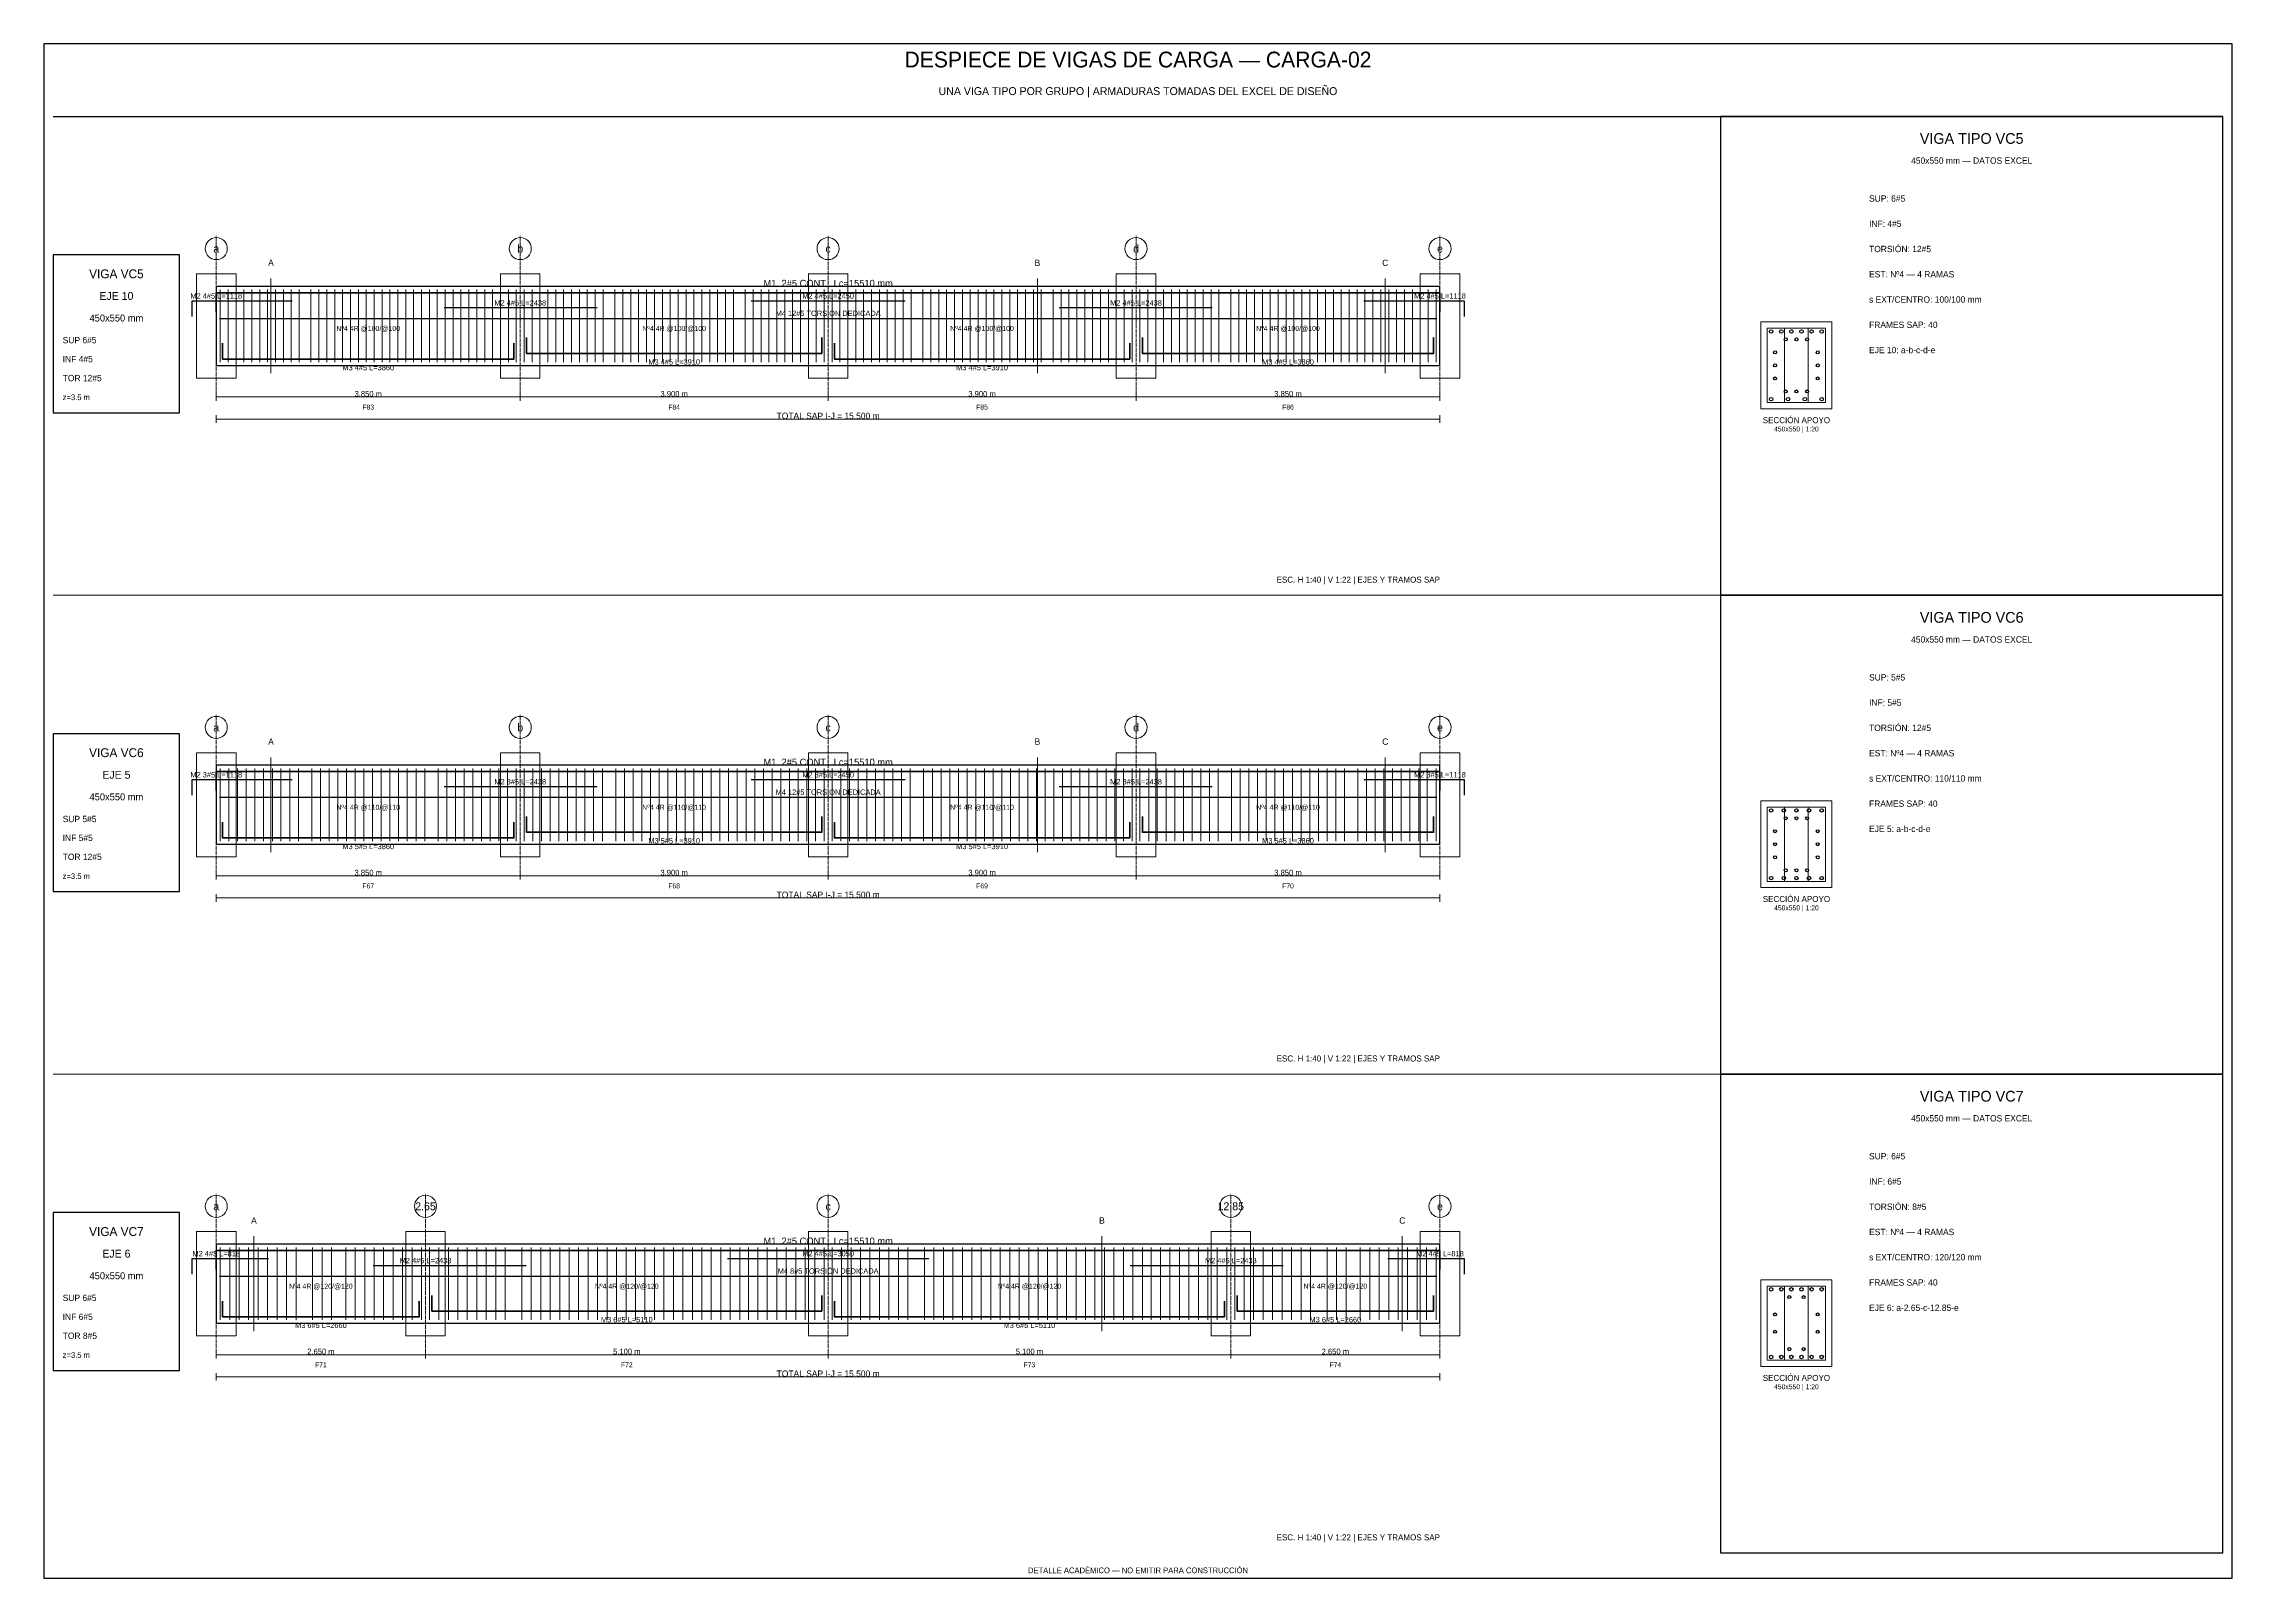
# Model space of a CAD drawing. Header units: millimetres. Extents: x 7 to 1432, y 7 to 493.
# Drawn here: x 739 to 1432, y 7 to 493 of the extents above; entities that cross this region are included whole.
import ezdxf
from ezdxf.enums import TextEntityAlignment as Align

# ---------------------------------------------------------------- set-up
doc = ezdxf.new("R2010")
doc.units = ezdxf.units.MM
doc.linetypes.add('DASHED', pattern=[1.524, 1.27, -0.254])
for name, color, linetype in [('ACERO_INF', 1, 'Continuous'), ('ACERO_SUP_APOYO', 5, 'Continuous'), ('ACERO_SUP_CONT', 4, 'Continuous'), ('ACERO_TORSION', 30, 'Continuous'), ('APOYOS', 9, 'Continuous'), ('CONTORNO', 7, 'Continuous'), ('CORTE', 6, 'Continuous'), ('COTAS', 3, 'Continuous'), ('EJES', 1, 'Continuous'), ('ESTRIBOS', 8, 'Continuous'), ('MARCO', 7, 'Continuous'), ('TEXTO', 7, 'Continuous')]:
    doc.layers.add(name, color=color, linetype=linetype)

msp = doc.modelspace()

# ---------------------------------------------------------------- texts
at = {"layer": 'ACERO_INF', "color": 1}
for s, p in [('M3 4#5 L=3860', (841.75, 390.43)), ('M3 4#5 L=3910', (938.62, 392.23)), ('M3 4#5 L=3910', (1036.12, 390.43)), ('M3 4#5 L=3860', (1133, 392.23)), ('M3 5#5 L=3860', (841.75, 238.77)), ('M3 5#5 L=3910', (938.62, 240.57)), ('M3 5#5 L=3910', (1036.12, 238.77)), ('M3 5#5 L=3860', (1133, 240.57)), ('M3 6#5 L=2660', (826.75, 87.1)), ('M3 6#5 L=5110', (923.62, 88.9)), ('M3 6#5 L=5110', (1051.12, 87.1)), ('M3 6#5 L=2660', (1148, 88.9))]:
    msp.add_text(s, height=1.7, dxfattribs=at).set_placement(p, align=Align.MIDDLE_CENTER)
at = {"layer": 'ACERO_SUP_APOYO', "color": 5}
for s, p in [('M2 4#5 L=1118', (793.62, 413.13)), ('M2 4#5 L=2438', (889.88, 410.93)), ('M2 4#5 L=2450', (987.38, 413.13)), ('M2 4#5 L=2438', (1084.88, 410.93)), ('M2 4#5 L=1118', (1181.12, 413.13)), ('M2 3#5 L=1118', (793.62, 261.47)), ('M2 3#5 L=2438', (889.88, 259.27)), ('M2 3#5 L=2450', (987.38, 261.47)), ('M2 3#5 L=2438', (1084.88, 259.27)), ('M2 3#5 L=1118', (1181.12, 261.47)), ('M2 4#5 L=818', (793.62, 109.8)), ('M2 4#5 L=2438', (859.88, 107.6)), ('M2 4#5 L=3050', (987.38, 109.8)), ('M2 4#5 L=2438', (1114.88, 107.6)), ('M2 4#5 L=818', (1181.12, 109.8))]:
    msp.add_text(s, height=1.7, dxfattribs=at).set_placement(p, align=Align.MIDDLE_CENTER)
at = {"layer": 'ACERO_SUP_CONT', "color": 4}
for p in [(987.38, 417.13), (987.38, 265.47), (987.38, 113.8)]:
    msp.add_text('M1  2#5 CONT.  Lc=15510 mm', height=2.2, dxfattribs=at).set_placement(p, align=Align.MIDDLE_CENTER)
at = {"layer": 'ACERO_TORSION', "color": 30}
for s, p in [('M4 12#5 TORSIÓN DEDICADA', (987.38, 407.63)), ('M4 12#5 TORSIÓN DEDICADA', (987.38, 255.97)), ('M4 8#5 TORSIÓN DEDICADA', (987.38, 104.3))]:
    msp.add_text(s, height=1.7, dxfattribs=at).set_placement(p, align=Align.MIDDLE_CENTER)
at = {"layer": 'CORTE', "color": 6}
for s, p in [('A', (810.95, 423.63)), ('B', (1053.67, 423.63)), ('C', (1163.8, 423.63)), ('A', (810.95, 271.97)), ('B', (1053.67, 271.97)), ('C', (1163.8, 271.97)), ('A', (805.55, 120.3)), ('B', (1074.08, 120.3)), ('C', (1169.2, 120.3))]:
    msp.add_text(s, height=2, dxfattribs=at).set_placement(p, align=Align.MIDDLE_CENTER)
at = {"layer": 'COTAS', "color": 3}
for s, height, p in [('3.850 m', 1.8, (841.75, 382.13)), ('3.900 m', 1.8, (938.62, 382.13)), ('3.900 m', 1.8, (1036.12, 382.13)), ('3.850 m', 1.8, (1133, 382.13)), ('TOTAL SAP I-J = 15.500 m', 2, (987.38, 375.13)), ('3.850 m', 1.8, (841.75, 230.47)), ('3.900 m', 1.8, (938.62, 230.47)), ('3.900 m', 1.8, (1036.12, 230.47)), ('3.850 m', 1.8, (1133, 230.47)), ('TOTAL SAP I-J = 15.500 m', 2, (987.38, 223.47)), ('2.650 m', 1.8, (826.75, 78.8)), ('5.100 m', 1.8, (923.62, 78.8)), ('5.100 m', 1.8, (1051.12, 78.8)), ('2.650 m', 1.8, (1148, 78.8)), ('TOTAL SAP I-J = 15.500 m', 2, (987.38, 71.8))]:
    msp.add_text(s, height=height, dxfattribs=at).set_placement(p, align=Align.MIDDLE_CENTER)
at = {"layer": 'EJES', "color": 1}
for s, p in [('a', (793.62, 428.13)), ('b', (889.88, 428.13)), ('c', (987.38, 428.13)), ('d', (1084.88, 428.13)), ('e', (1181.12, 428.13)), ('b', (889.88, 276.47)), ('d', (1084.88, 276.47)), ('a', (793.62, 276.47)), ('c', (987.38, 276.47)), ('e', (1181.12, 276.47)), ('a', (793.62, 124.8)), ('2.65', (859.88, 124.8)), ('c', (987.38, 124.8)), ('12.85', (1114.88, 124.8)), ('e', (1181.12, 124.8))]:
    msp.add_text(s, height=2.5, dxfattribs=at).set_placement(p, align=Align.MIDDLE_CENTER)
at = {"layer": 'ESTRIBOS', "color": 8}
for s, p in [('Nº4 4R @100/@100', (841.75, 402.83)), ('Nº4 4R @100/@100', (938.62, 402.83)), ('Nº4 4R @100/@100', (1036.12, 402.83)), ('Nº4 4R @100/@100', (1133, 402.83)), ('Nº4 4R @110/@110', (841.75, 251.17)), ('Nº4 4R @110/@110', (938.62, 251.17)), ('Nº4 4R @110/@110', (1036.12, 251.17)), ('Nº4 4R @110/@110', (1133, 251.17)), ('Nº4 4R @120/@120', (826.75, 99.5)), ('Nº4 4R @120/@120', (923.62, 99.5)), ('Nº4 4R @120/@120', (1051.12, 99.5)), ('Nº4 4R @120/@120', (1148, 99.5))]:
    msp.add_text(s, height=1.6, dxfattribs=at).set_placement(p, align=Align.MIDDLE_CENTER)
at = {"layer": 'TEXTO', "color": 7}
for s, height, p in [('DESPIECE DE VIGAS DE CARGA — CARGA-02', 5, (1085.5, 488)), ('UNA VIGA TIPO POR GRUPO | ARMADURAS TOMADAS DEL EXCEL DE DISEÑO', 2.5, (1085.5, 478)), ('VIGA TIPO VC5', 3.4, (1349.5, 463)), ('450x550 mm — DATOS EXCEL', 2, (1349.5, 456)), ('VIGA VC5', 2.8, (762, 420.13)), ('EJE 10', 2.5, (762, 413.13)), ('450x550 mm', 2.2, (762, 406.13)), ('F83', 1.55, (841.75, 377.93)), ('F84', 1.55, (938.62, 377.93)), ('F85', 1.55, (1036.12, 377.93)), ('F86', 1.55, (1133, 377.93)), ('SECCIÓN APOYO', 1.9, (1294, 373.78)), ('450x550 | 1:20', 1.55, (1294, 370.98)), ('VIGA TIPO VC6', 3.4, (1349.5, 311.33)), ('450x550 mm — DATOS EXCEL', 2, (1349.5, 304.33)), ('VIGA VC6', 2.8, (762, 268.47)), ('EJE 5', 2.5, (762, 261.47)), ('450x550 mm', 2.2, (762, 254.47)), ('F67', 1.55, (841.75, 226.27)), ('F68', 1.55, (938.62, 226.27)), ('F69', 1.55, (1036.12, 226.27)), ('F70', 1.55, (1133, 226.27)), ('SECCIÓN APOYO', 1.9, (1294, 222.12)), ('450x550 | 1:20', 1.55, (1294, 219.32)), ('VIGA TIPO VC7', 3.4, (1349.5, 159.67)), ('450x550 mm — DATOS EXCEL', 2, (1349.5, 152.67)), ('VIGA VC7', 2.8, (762, 116.8)), ('EJE 6', 2.5, (762, 109.8)), ('450x550 mm', 2.2, (762, 102.8)), ('F71', 1.55, (826.75, 74.6)), ('F72', 1.55, (923.62, 74.6)), ('F73', 1.55, (1051.12, 74.6)), ('F74', 1.55, (1148, 74.6)), ('SECCIÓN APOYO', 1.9, (1294, 70.45)), ('450x550 | 1:20', 1.55, (1294, 67.65))]:
    msp.add_text(s, height=height, dxfattribs=at).set_placement(p, align=Align.MIDDLE_CENTER)
at = {"layer": 'TEXTO'}
for s, height, p in [('SUP: 6#5', 2, (1317, 443)), ('INF: 4#5', 2, (1317, 435)), ('TORSIÓN: 12#5', 2, (1317, 427)), ('EST: Nº4 — 4 RAMAS', 2, (1317, 419)), ('s EXT/CENTRO: 100/100 mm', 2, (1317, 411)), ('FRAMES SAP: 40', 2, (1317, 403)), ('SUP 6#5', 2, (745, 398.13)), ('EJE 10: a-b-c-d-e', 2, (1317, 395)), ('TOR 12#5', 2, (745, 386.13)), ('INF 4#5', 2, (745, 392.13)), ('z=3.5 m', 1.8, (745, 380.13)), ('SUP: 5#5', 2, (1317, 291.33)), ('INF: 5#5', 2, (1317, 283.33)), ('TORSIÓN: 12#5', 2, (1317, 275.33)), ('EST: Nº4 — 4 RAMAS', 2, (1317, 267.33)), ('s EXT/CENTRO: 110/110 mm', 2, (1317, 259.33)), ('FRAMES SAP: 40', 2, (1317, 251.33)), ('SUP 5#5', 2, (745, 246.47)), ('EJE 5: a-b-c-d-e', 2, (1317, 243.33)), ('TOR 12#5', 2, (745, 234.47)), ('INF 5#5', 2, (745, 240.47)), ('z=3.5 m', 1.8, (745, 228.47)), ('SUP: 6#5', 2, (1317, 139.67)), ('INF: 6#5', 2, (1317, 131.67)), ('TORSIÓN: 8#5', 2, (1317, 123.67)), ('EST: Nº4 — 4 RAMAS', 2, (1317, 115.67)), ('s EXT/CENTRO: 120/120 mm', 2, (1317, 107.67)), ('FRAMES SAP: 40', 2, (1317, 99.67)), ('SUP 6#5', 2, (745, 94.8)), ('INF 6#5', 2, (745, 88.8)), ('EJE 6: a-2.65-c-12.85-e', 2, (1317, 91.67)), ('TOR 8#5', 2, (745, 82.8)), ('z=3.5 m', 1.8, (745, 76.8))]:
    msp.add_text(s, height=height, dxfattribs=at).set_placement(p)
at = {"layer": 'TEXTO', "color": 7}
for p in [(1181.12, 322.33), (1181.12, 170.67), (1181.12, 19)]:
    msp.add_text('ESC. H 1:40 | V 1:22 | EJES Y TRAMOS SAP', height=1.9, dxfattribs=at).set_placement(p, align=Align.RIGHT)
at = {"layer": 'TEXTO', "color": 1}
msp.add_text('DETALLE ACADÉMICO — NO EMITIR PARA CONSTRUCCIÓN', height=1.8, dxfattribs=at).set_placement((1085.5, 9.5), align=Align.MIDDLE_CENTER)

# ---------------------------------------------------------------- linework, layer by layer
at = {"layer": 'ACERO_INF', "color": 1, "lineweight": 35}
for points in [[(795.62, 398.13), (795.62, 393.13), (887.88, 393.13), (887.88, 398.13)], [(891.88, 399.93), (891.88, 394.93), (985.38, 394.93), (985.38, 399.93)], [(989.38, 398.13), (989.38, 393.13), (1082.88, 393.13), (1082.88, 398.13)], [(1086.88, 399.93), (1086.88, 394.93), (1179.12, 394.93), (1179.12, 399.93)], [(795.62, 246.47), (795.62, 241.47), (887.88, 241.47), (887.88, 246.47)], [(891.88, 248.27), (891.88, 243.27), (985.38, 243.27), (985.38, 248.27)], [(989.38, 246.47), (989.38, 241.47), (1082.88, 241.47), (1082.88, 246.47)], [(1086.88, 248.27), (1086.88, 243.27), (1179.12, 243.27), (1179.12, 248.27)], [(795.62, 94.8), (795.62, 89.8), (857.88, 89.8), (857.88, 94.8)], [(861.88, 96.6), (861.88, 91.6), (985.38, 91.6), (985.38, 96.6)], [(989.38, 94.8), (989.38, 89.8), (1112.88, 89.8), (1112.88, 94.8)], [(1116.88, 96.6), (1116.88, 91.6), (1179.12, 91.6), (1179.12, 96.6)]]:
    msp.add_lwpolyline(points, dxfattribs=at)
at = {"layer": 'ACERO_INF', "color": 1}
for centre in [(1286, 380.42), (1291.33, 380.42), (1296.67, 380.42), (1302, 380.42), (1286, 228.75), (1290, 228.75), (1294, 228.75), (1298, 228.75), (1302, 228.75), (1286, 77.08), (1289.2, 77.08), (1292.4, 77.08), (1295.6, 77.08), (1298.8, 77.08), (1302, 77.08)]:
    msp.add_circle(centre, 0.55, dxfattribs=at)
at = {"layer": 'ACERO_SUP_APOYO', "color": 5, "lineweight": 30}
for points in [[(786, 406.63), (786, 411.63), (817.69, 411.63)], [(865.81, 409.43), (914.25, 409.43)], [(963, 411.63), (1011.75, 411.63)], [(1060.5, 409.43), (1108.94, 409.43)], [(1157.06, 411.63), (1188.75, 411.63), (1188.75, 406.63)], [(786, 254.97), (786, 259.97), (817.69, 259.97)], [(865.81, 257.77), (914.25, 257.77)], [(963, 259.97), (1011.75, 259.97)], [(1060.5, 257.77), (1108.94, 257.77)], [(1157.06, 259.97), (1188.75, 259.97), (1188.75, 254.97)], [(786, 103.3), (786, 108.3), (810.19, 108.3)], [(843.31, 106.1), (891.75, 106.1)], [(955.5, 108.3), (1019.25, 108.3)], [(1083, 106.1), (1131.44, 106.1)], [(1164.56, 108.3), (1188.75, 108.3), (1188.75, 103.3)]]:
    msp.add_lwpolyline(points, dxfattribs=at)
at = {"layer": 'ACERO_SUP_CONT', "color": 4, "lineweight": 35}
for points in [[(793.62, 408.13), (793.62, 414.13), (1181.12, 414.13), (1181.12, 408.13)], [(793.62, 256.47), (793.62, 262.47), (1181.12, 262.47), (1181.12, 256.47)], [(793.62, 104.8), (793.62, 110.8), (1181.12, 110.8), (1181.12, 104.8)]]:
    msp.add_lwpolyline(points, dxfattribs=at)
at = {"layer": 'ACERO_SUP_CONT', "color": 4}
for centre in [(1286, 401.85), (1289.2, 401.85), (1292.4, 401.85), (1295.6, 401.85), (1298.8, 401.85), (1302, 401.85), (1286, 250.18), (1290, 250.18), (1294, 250.18), (1298, 250.18), (1302, 250.18), (1286, 98.52), (1289.2, 98.52), (1292.4, 98.52), (1295.6, 98.52), (1298.8, 98.52), (1302, 98.52)]:
    msp.add_circle(centre, 0.55, dxfattribs=at)
at = {"layer": 'ACERO_TORSION', "color": 30, "lineweight": 30}
for points in [[(794.62, 406.03), (1180.12, 406.03)], [(794.62, 254.37), (1180.12, 254.37)], [(794.62, 102.7), (1180.12, 102.7)]]:
    msp.add_lwpolyline(points, dxfattribs=at)
at = {"layer": 'ACERO_TORSION', "color": 30}
for centre in [(1287.25, 395.26), (1290.62, 399.38), (1294, 399.38), (1297.38, 399.38), (1300.75, 395.26), (1287.25, 391.13), (1300.75, 391.13), (1287.25, 387.01), (1290.62, 382.88), (1294, 382.88), (1297.38, 382.88), (1300.75, 387.01), (1287.25, 243.59), (1290.62, 247.72), (1294, 247.72), (1297.38, 247.72), (1300.75, 243.59), (1287.25, 239.47), (1287.25, 235.34), (1300.75, 239.47), (1300.75, 235.34), (1290.62, 231.22), (1294, 231.22), (1297.38, 231.22), (1287.25, 90.55), (1291.75, 96.05), (1296.25, 96.05), (1300.75, 90.55), (1287.25, 85.05), (1300.75, 85.05), (1291.75, 79.55), (1296.25, 79.55)]:
    msp.add_circle(centre, 0.48, dxfattribs=at)
at = {"layer": 'APOYOS', "color": 9, "lineweight": 15}
for points in [[(787.38, 387.13), (799.88, 387.13), (799.88, 420.13), (787.38, 420.13)], [(883.62, 387.13), (896.12, 387.13), (896.12, 420.13), (883.62, 420.13)], [(981.12, 387.13), (993.62, 387.13), (993.62, 420.13), (981.12, 420.13)], [(1078.62, 387.13), (1091.12, 387.13), (1091.12, 420.13), (1078.62, 420.13)], [(1174.88, 387.13), (1187.38, 387.13), (1187.38, 420.13), (1174.88, 420.13)], [(787.38, 235.47), (799.88, 235.47), (799.88, 268.47), (787.38, 268.47)], [(883.62, 235.47), (896.12, 235.47), (896.12, 268.47), (883.62, 268.47)], [(981.12, 235.47), (993.62, 235.47), (993.62, 268.47), (981.12, 268.47)], [(1078.62, 235.47), (1091.12, 235.47), (1091.12, 268.47), (1078.62, 268.47)], [(1174.88, 235.47), (1187.38, 235.47), (1187.38, 268.47), (1174.88, 268.47)], [(787.38, 83.8), (799.88, 83.8), (799.88, 116.8), (787.38, 116.8)], [(853.62, 83.8), (866.12, 83.8), (866.12, 116.8), (853.62, 116.8)], [(981.12, 83.8), (993.62, 83.8), (993.62, 116.8), (981.12, 116.8)], [(1108.62, 83.8), (1121.12, 83.8), (1121.12, 116.8), (1108.62, 116.8)], [(1174.88, 83.8), (1187.38, 83.8), (1187.38, 116.8), (1174.88, 116.8)]]:
    msp.add_lwpolyline(points, close=True, dxfattribs=at)
at = {"layer": 'CONTORNO', "color": 7, "lineweight": 25}
for points in [[(793.62, 391.13), (1181.12, 391.13), (1181.12, 416.13), (793.62, 416.13)], [(793.62, 239.47), (1181.12, 239.47), (1181.12, 264.47), (793.62, 264.47)], [(793.62, 87.8), (1181.12, 87.8), (1181.12, 112.8), (793.62, 112.8)]]:
    msp.add_lwpolyline(points, close=True, dxfattribs=at)
at = {"layer": 'CONTORNO', "color": 7, "lineweight": 20}
for points in [[(1282.75, 377.38), (1305.25, 377.38), (1305.25, 404.88), (1282.75, 404.88)], [(1282.75, 225.72), (1305.25, 225.72), (1305.25, 253.22), (1282.75, 253.22)], [(1282.75, 74.05), (1305.25, 74.05), (1305.25, 101.55), (1282.75, 101.55)]]:
    msp.add_lwpolyline(points, close=True, dxfattribs=at)
at = {"layer": 'CORTE', "color": 6, "lineweight": 13}
for p, q in [((810.95, 388.63), (810.95, 418.63)), ((1053.67, 388.63), (1053.67, 418.63)), ((1163.8, 388.63), (1163.8, 418.63)), ((810.95, 236.97), (810.95, 266.97)), ((1053.67, 236.97), (1053.67, 266.97)), ((1163.8, 236.97), (1163.8, 266.97)), ((805.55, 85.3), (805.55, 115.3)), ((1074.08, 85.3), (1074.08, 115.3)), ((1169.2, 85.3), (1169.2, 115.3))]:
    msp.add_line(p, q, dxfattribs=at)
at = {"layer": 'COTAS', "color": 3, "lineweight": 13}
for p, q in [((793.62, 379.93), (793.62, 382.33)), ((889.88, 379.93), (889.88, 382.33)), ((889.88, 379.93), (889.88, 382.33)), ((987.38, 379.93), (987.38, 382.33)), ((987.38, 379.93), (987.38, 382.33)), ((1084.88, 379.93), (1084.88, 382.33)), ((1084.88, 379.93), (1084.88, 382.33)), ((1181.12, 379.93), (1181.12, 382.33)), ((793.62, 381.13), (889.88, 381.13)), ((793.62, 372.93), (793.62, 375.33)), ((889.88, 381.13), (987.38, 381.13)), ((987.38, 381.13), (1084.88, 381.13)), ((1084.88, 381.13), (1181.12, 381.13)), ((1181.12, 372.93), (1181.12, 375.33)), ((793.62, 374.13), (1181.12, 374.13)), ((793.62, 228.27), (793.62, 230.67)), ((793.62, 229.47), (889.88, 229.47)), ((889.88, 228.27), (889.88, 230.67)), ((889.88, 228.27), (889.88, 230.67)), ((889.88, 229.47), (987.38, 229.47)), ((987.38, 228.27), (987.38, 230.67)), ((987.38, 228.27), (987.38, 230.67)), ((987.38, 229.47), (1084.88, 229.47)), ((1084.88, 228.27), (1084.88, 230.67)), ((1084.88, 228.27), (1084.88, 230.67)), ((1084.88, 229.47), (1181.12, 229.47)), ((1181.12, 228.27), (1181.12, 230.67)), ((793.62, 221.27), (793.62, 223.67)), ((793.62, 222.47), (1181.12, 222.47)), ((1181.12, 221.27), (1181.12, 223.67)), ((793.62, 76.6), (793.62, 79)), ((793.62, 77.8), (859.88, 77.8)), ((859.88, 76.6), (859.88, 79)), ((859.88, 76.6), (859.88, 79)), ((859.88, 77.8), (987.38, 77.8)), ((987.38, 76.6), (987.38, 79)), ((987.38, 76.6), (987.38, 79)), ((987.38, 77.8), (1114.88, 77.8)), ((1114.88, 76.6), (1114.88, 79)), ((1114.88, 76.6), (1114.88, 79)), ((1114.88, 77.8), (1181.12, 77.8)), ((1181.12, 76.6), (1181.12, 79)), ((793.62, 69.6), (793.62, 72)), ((793.62, 70.8), (1181.12, 70.8)), ((1181.12, 69.6), (1181.12, 72))]:
    msp.add_line(p, q, dxfattribs=at)
at = {"layer": 'EJES', "color": 1, "linetype": 'DASHED', "lineweight": 9}
for p, q in [((793.62, 380.13), (793.62, 432.13)), ((889.88, 380.13), (889.88, 432.13)), ((987.38, 380.13), (987.38, 432.13)), ((1084.88, 380.13), (1084.88, 432.13)), ((1181.12, 380.13), (1181.12, 432.13)), ((793.62, 228.47), (793.62, 280.47)), ((889.88, 228.47), (889.88, 280.47)), ((987.38, 228.47), (987.38, 280.47)), ((1084.88, 228.47), (1084.88, 280.47)), ((1181.12, 228.47), (1181.12, 280.47)), ((793.62, 76.8), (793.62, 128.8)), ((859.88, 76.8), (859.88, 128.8)), ((987.38, 76.8), (987.38, 128.8)), ((1114.88, 76.8), (1114.88, 128.8)), ((1181.12, 76.8), (1181.12, 128.8))]:
    msp.add_line(p, q, dxfattribs=at)
at = {"layer": 'EJES', "color": 1, "lineweight": 18}
for centre in [(793.62, 428.13), (889.88, 428.13), (987.38, 428.13), (1084.88, 428.13), (1181.12, 428.13), (793.62, 276.47), (889.88, 276.47), (987.38, 276.47), (1084.88, 276.47), (1181.12, 276.47), (793.62, 124.8), (859.88, 124.8), (987.38, 124.8), (1114.88, 124.8), (1181.12, 124.8)]:
    msp.add_circle(centre, 3.5, dxfattribs=at)
at = {"layer": 'ESTRIBOS', "color": 8, "lineweight": 9}
for p, q in [((794.88, 392.13), (794.88, 415.13)), ((797.38, 392.13), (797.38, 415.13)), ((799.88, 392.13), (799.88, 415.13)), ((802.38, 392.13), (802.38, 415.13)), ((804.88, 392.13), (804.88, 415.13)), ((807.38, 392.13), (807.38, 415.13)), ((809.88, 392.13), (809.88, 415.13)), ((812.38, 392.13), (812.38, 415.13)), ((814.88, 392.13), (814.88, 415.13)), ((817.38, 392.13), (817.38, 415.13)), ((819.88, 392.13), (819.88, 415.13)), ((823.62, 392.13), (823.62, 415.13)), ((826.12, 392.13), (826.12, 415.13)), ((828.62, 392.13), (828.62, 415.13)), ((831.12, 392.13), (831.12, 415.13)), ((833.62, 392.13), (833.62, 415.13)), ((836.12, 392.13), (836.12, 415.13)), ((838.62, 392.13), (838.62, 415.13)), ((841.12, 392.13), (841.12, 415.13)), ((843.62, 392.13), (843.62, 415.13)), ((846.12, 392.13), (846.12, 415.13)), ((848.62, 392.13), (848.62, 415.13)), ((851.12, 392.13), (851.12, 415.13)), ((853.62, 392.13), (853.62, 415.13)), ((856.12, 392.13), (856.12, 415.13)), ((858.62, 392.13), (858.62, 415.13)), ((861.12, 392.13), (861.12, 415.13)), ((863.62, 392.13), (863.62, 415.13)), ((866.12, 392.13), (866.12, 415.13)), ((868.62, 392.13), (868.62, 415.13)), ((871.12, 392.13), (871.12, 415.13)), ((873.62, 392.13), (873.62, 415.13)), ((876.12, 392.13), (876.12, 415.13)), ((878.62, 392.13), (878.62, 415.13)), ((881.12, 392.13), (881.12, 415.13)), ((883.62, 392.13), (883.62, 415.13)), ((886.12, 392.13), (886.12, 415.13)), ((888.62, 392.13), (888.62, 415.13)), ((891.12, 392.13), (891.12, 415.13)), ((893.62, 392.13), (893.62, 415.13)), ((896.12, 392.13), (896.12, 415.13)), ((898.62, 392.13), (898.62, 415.13)), ((901.12, 392.13), (901.12, 415.13)), ((903.62, 392.13), (903.62, 415.13)), ((906.12, 392.13), (906.12, 415.13)), ((908.62, 392.13), (908.62, 415.13)), ((911.12, 392.13), (911.12, 415.13)), ((913.62, 392.13), (913.62, 415.13)), ((916.12, 392.13), (916.12, 415.13)), ((919.88, 392.13), (919.88, 415.13)), ((922.38, 392.13), (922.38, 415.13)), ((924.88, 392.13), (924.88, 415.13)), ((927.38, 392.13), (927.38, 415.13)), ((929.88, 392.13), (929.88, 415.13)), ((932.38, 392.13), (932.38, 415.13)), ((934.88, 392.13), (934.88, 415.13)), ((937.38, 392.13), (937.38, 415.13)), ((939.88, 392.13), (939.88, 415.13)), ((942.38, 392.13), (942.38, 415.13)), ((944.88, 392.13), (944.88, 415.13)), ((947.38, 392.13), (947.38, 415.13)), ((949.88, 392.13), (949.88, 415.13)), ((952.38, 392.13), (952.38, 415.13)), ((954.88, 392.13), (954.88, 415.13)), ((957.38, 392.13), (957.38, 415.13)), ((961.12, 392.13), (961.12, 415.13)), ((963.62, 392.13), (963.62, 415.13)), ((966.12, 392.13), (966.12, 415.13)), ((968.62, 392.13), (968.62, 415.13)), ((971.12, 392.13), (971.12, 415.13)), ((973.62, 392.13), (973.62, 415.13)), ((976.12, 392.13), (976.12, 415.13)), ((978.62, 392.13), (978.62, 415.13)), ((981.12, 392.13), (981.12, 415.13)), ((983.62, 392.13), (983.62, 415.13)), ((986.12, 392.13), (986.12, 415.13)), ((988.62, 392.13), (988.62, 415.13)), ((991.12, 392.13), (991.12, 415.13)), ((993.62, 392.13), (993.62, 415.13)), ((996.12, 392.13), (996.12, 415.13)), ((998.62, 392.13), (998.62, 415.13)), ((1001.12, 392.13), (1001.12, 415.13)), ((1003.62, 392.13), (1003.62, 415.13)), ((1006.12, 392.13), (1006.12, 415.13)), ((1008.62, 392.13), (1008.62, 415.13)), ((1011.12, 392.13), (1011.12, 415.13)), ((1013.62, 392.13), (1013.62, 415.13)), ((1017.38, 392.13), (1017.38, 415.13)), ((1019.88, 392.13), (1019.88, 415.13)), ((1022.38, 392.13), (1022.38, 415.13)), ((1024.88, 392.13), (1024.88, 415.13)), ((1027.38, 392.13), (1027.38, 415.13)), ((1029.88, 392.13), (1029.88, 415.13)), ((1032.38, 392.13), (1032.38, 415.13)), ((1034.88, 392.13), (1034.88, 415.13)), ((1037.38, 392.13), (1037.38, 415.13)), ((1039.88, 392.13), (1039.88, 415.13)), ((1042.38, 392.13), (1042.38, 415.13)), ((1044.88, 392.13), (1044.88, 415.13)), ((1047.38, 392.13), (1047.38, 415.13)), ((1049.88, 392.13), (1049.88, 415.13)), ((1052.38, 392.13), (1052.38, 415.13)), ((1054.88, 392.13), (1054.88, 415.13)), ((1058.62, 392.13), (1058.62, 415.13)), ((1061.12, 392.13), (1061.12, 415.13)), ((1063.62, 392.13), (1063.62, 415.13)), ((1066.12, 392.13), (1066.12, 415.13)), ((1068.62, 392.13), (1068.62, 415.13)), ((1071.12, 392.13), (1071.12, 415.13)), ((1073.62, 392.13), (1073.62, 415.13)), ((1076.12, 392.13), (1076.12, 415.13)), ((1078.62, 392.13), (1078.62, 415.13)), ((1081.12, 392.13), (1081.12, 415.13)), ((1083.62, 392.13), (1083.62, 415.13)), ((1086.12, 392.13), (1086.12, 415.13)), ((1088.62, 392.13), (1088.62, 415.13)), ((1091.12, 392.13), (1091.12, 415.13)), ((1093.62, 392.13), (1093.62, 415.13)), ((1096.12, 392.13), (1096.12, 415.13)), ((1098.62, 392.13), (1098.62, 415.13)), ((1101.12, 392.13), (1101.12, 415.13)), ((1103.62, 392.13), (1103.62, 415.13)), ((1106.12, 392.13), (1106.12, 415.13)), ((1108.62, 392.13), (1108.62, 415.13)), ((1111.12, 392.13), (1111.12, 415.13)), ((1114.88, 392.13), (1114.88, 415.13)), ((1117.38, 392.13), (1117.38, 415.13)), ((1119.88, 392.13), (1119.88, 415.13)), ((1122.38, 392.13), (1122.38, 415.13)), ((1124.88, 392.13), (1124.88, 415.13)), ((1127.38, 392.13), (1127.38, 415.13)), ((1129.88, 392.13), (1129.88, 415.13)), ((1132.38, 392.13), (1132.38, 415.13)), ((1134.88, 392.13), (1134.88, 415.13)), ((1137.38, 392.13), (1137.38, 415.13)), ((1139.88, 392.13), (1139.88, 415.13)), ((1142.38, 392.13), (1142.38, 415.13)), ((1144.88, 392.13), (1144.88, 415.13)), ((1147.38, 392.13), (1147.38, 415.13)), ((1149.88, 392.13), (1149.88, 415.13)), ((1152.38, 392.13), (1152.38, 415.13)), ((1154.88, 392.13), (1154.88, 415.13)), ((1157.38, 392.13), (1157.38, 415.13)), ((1159.88, 392.13), (1159.88, 415.13)), ((1162.38, 392.13), (1162.38, 415.13)), ((1164.88, 392.13), (1164.88, 415.13)), ((1167.38, 392.13), (1167.38, 415.13)), ((1169.88, 392.13), (1169.88, 415.13)), ((1172.38, 392.13), (1172.38, 415.13)), ((1174.88, 392.13), (1174.88, 415.13)), ((1177.38, 392.13), (1177.38, 415.13)), ((1179.88, 392.13), (1179.88, 415.13)), ((794.88, 240.47), (794.88, 263.47)), ((797.62, 240.47), (797.62, 263.47)), ((800.38, 240.47), (800.38, 263.47)), ((803.12, 240.47), (803.12, 263.47)), ((805.88, 240.47), (805.88, 263.47)), ((808.62, 240.47), (808.62, 263.47)), ((811.38, 240.47), (811.38, 263.47)), ((814.12, 240.47), (814.12, 263.47)), ((816.88, 240.47), (816.88, 263.47)), ((819.62, 240.47), (819.62, 263.47)), ((823.88, 240.47), (823.88, 263.47)), ((826.62, 240.47), (826.62, 263.47)), ((829.38, 240.47), (829.38, 263.47)), ((832.12, 240.47), (832.12, 263.47)), ((834.88, 240.47), (834.88, 263.47)), ((837.62, 240.47), (837.62, 263.47)), ((840.38, 240.47), (840.38, 263.47)), ((843.12, 240.47), (843.12, 263.47)), ((845.88, 240.47), (845.88, 263.47)), ((848.62, 240.47), (848.62, 263.47)), ((851.38, 240.47), (851.38, 263.47)), ((854.12, 240.47), (854.12, 263.47)), ((856.88, 240.47), (856.88, 263.47)), ((859.62, 240.47), (859.62, 263.47)), ((863.88, 240.47), (863.88, 263.47)), ((866.62, 240.47), (866.62, 263.47)), ((869.38, 240.47), (869.38, 263.47)), ((872.12, 240.47), (872.12, 263.47)), ((874.88, 240.47), (874.88, 263.47)), ((877.62, 240.47), (877.62, 263.47)), ((880.38, 240.47), (880.38, 263.47)), ((883.12, 240.47), (883.12, 263.47)), ((885.88, 240.47), (885.88, 263.47)), ((888.62, 240.47), (888.62, 263.47)), ((891.12, 240.47), (891.12, 263.47)), ((893.88, 240.47), (893.88, 263.47)), ((896.62, 240.47), (896.62, 263.47)), ((899.38, 240.47), (899.38, 263.47)), ((902.12, 240.47), (902.12, 263.47)), ((904.88, 240.47), (904.88, 263.47)), ((907.62, 240.47), (907.62, 263.47)), ((910.38, 240.47), (910.38, 263.47)), ((913.12, 240.47), (913.12, 263.47)), ((915.88, 240.47), (915.88, 263.47)), ((920.12, 240.47), (920.12, 263.47)), ((922.88, 240.47), (922.88, 263.47)), ((925.62, 240.47), (925.62, 263.47)), ((928.38, 240.47), (928.38, 263.47)), ((931.12, 240.47), (931.12, 263.47)), ((933.88, 240.47), (933.88, 263.47)), ((936.62, 240.47), (936.62, 263.47)), ((939.38, 240.47), (939.38, 263.47)), ((942.12, 240.47), (942.12, 263.47)), ((944.88, 240.47), (944.88, 263.47)), ((947.62, 240.47), (947.62, 263.47)), ((950.38, 240.47), (950.38, 263.47)), ((953.12, 240.47), (953.12, 263.47)), ((955.88, 240.47), (955.88, 263.47)), ((958.62, 240.47), (958.62, 263.47)), ((961.38, 240.47), (961.38, 263.47)), ((964.12, 240.47), (964.12, 263.47)), ((966.88, 240.47), (966.88, 263.47)), ((969.62, 240.47), (969.62, 263.47)), ((972.38, 240.47), (972.38, 263.47)), ((975.12, 240.47), (975.12, 263.47)), ((977.88, 240.47), (977.88, 263.47)), ((980.62, 240.47), (980.62, 263.47)), ((983.38, 240.47), (983.38, 263.47)), ((986.12, 240.47), (986.12, 263.47)), ((988.62, 240.47), (988.62, 263.47)), ((991.38, 240.47), (991.38, 263.47)), ((994.12, 240.47), (994.12, 263.47)), ((996.88, 240.47), (996.88, 263.47)), ((999.62, 240.47), (999.62, 263.47)), ((1002.38, 240.47), (1002.38, 263.47)), ((1005.12, 240.47), (1005.12, 263.47)), ((1007.88, 240.47), (1007.88, 263.47)), ((1010.62, 240.47), (1010.62, 263.47)), ((1013.38, 240.47), (1013.38, 263.47)), ((1017.62, 240.47), (1017.62, 263.47)), ((1020.38, 240.47), (1020.38, 263.47)), ((1023.12, 240.47), (1023.12, 263.47)), ((1025.88, 240.47), (1025.88, 263.47)), ((1028.62, 240.47), (1028.62, 263.47)), ((1031.38, 240.47), (1031.38, 263.47)), ((1034.12, 240.47), (1034.12, 263.47)), ((1036.88, 240.47), (1036.88, 263.47)), ((1039.62, 240.47), (1039.62, 263.47)), ((1042.38, 240.47), (1042.38, 263.47)), ((1045.12, 240.47), (1045.12, 263.47)), ((1047.88, 240.47), (1047.88, 263.47)), ((1050.62, 240.47), (1050.62, 263.47)), ((1053.38, 240.47), (1053.38, 263.47)), ((1056.12, 240.47), (1056.12, 263.47)), ((1058.88, 240.47), (1058.88, 263.47)), ((1061.62, 240.47), (1061.62, 263.47)), ((1064.38, 240.47), (1064.38, 263.47)), ((1067.12, 240.47), (1067.12, 263.47)), ((1069.88, 240.47), (1069.88, 263.47)), ((1072.62, 240.47), (1072.62, 263.47)), ((1075.38, 240.47), (1075.38, 263.47)), ((1078.12, 240.47), (1078.12, 263.47)), ((1080.88, 240.47), (1080.88, 263.47)), ((1083.62, 240.47), (1083.62, 263.47)), ((1086.12, 240.47), (1086.12, 263.47)), ((1088.88, 240.47), (1088.88, 263.47)), ((1091.62, 240.47), (1091.62, 263.47)), ((1094.38, 240.47), (1094.38, 263.47)), ((1097.12, 240.47), (1097.12, 263.47)), ((1099.88, 240.47), (1099.88, 263.47)), ((1102.62, 240.47), (1102.62, 263.47)), ((1105.38, 240.47), (1105.38, 263.47)), ((1108.12, 240.47), (1108.12, 263.47)), ((1110.88, 240.47), (1110.88, 263.47)), ((1115.12, 240.47), (1115.12, 263.47)), ((1117.88, 240.47), (1117.88, 263.47)), ((1120.62, 240.47), (1120.62, 263.47)), ((1123.38, 240.47), (1123.38, 263.47)), ((1126.12, 240.47), (1126.12, 263.47)), ((1128.88, 240.47), (1128.88, 263.47)), ((1131.62, 240.47), (1131.62, 263.47)), ((1134.38, 240.47), (1134.38, 263.47)), ((1137.12, 240.47), (1137.12, 263.47)), ((1139.88, 240.47), (1139.88, 263.47)), ((1142.62, 240.47), (1142.62, 263.47)), ((1145.38, 240.47), (1145.38, 263.47)), ((1148.12, 240.47), (1148.12, 263.47)), ((1150.88, 240.47), (1150.88, 263.47)), ((1155.12, 240.47), (1155.12, 263.47)), ((1157.88, 240.47), (1157.88, 263.47)), ((1160.62, 240.47), (1160.62, 263.47)), ((1163.38, 240.47), (1163.38, 263.47)), ((1166.12, 240.47), (1166.12, 263.47)), ((1168.88, 240.47), (1168.88, 263.47)), ((1171.62, 240.47), (1171.62, 263.47)), ((1174.38, 240.47), (1174.38, 263.47)), ((1177.12, 240.47), (1177.12, 263.47)), ((1179.88, 240.47), (1179.88, 263.47)), ((794.88, 88.8), (794.88, 111.8)), ((797.88, 88.8), (797.88, 111.8)), ((800.88, 88.8), (800.88, 111.8)), ((803.88, 88.8), (803.88, 111.8)), ((806.88, 88.8), (806.88, 111.8)), ((809.88, 88.8), (809.88, 111.8)), ((812.88, 88.8), (812.88, 111.8)), ((815.88, 88.8), (815.88, 111.8)), ((818.88, 88.8), (818.88, 111.8)), ((824.12, 88.8), (824.12, 111.8)), ((827.12, 88.8), (827.12, 111.8)), ((830.12, 88.8), (830.12, 111.8)), ((834.62, 88.8), (834.62, 111.8)), ((837.62, 88.8), (837.62, 111.8)), ((840.62, 88.8), (840.62, 111.8)), ((843.62, 88.8), (843.62, 111.8)), ((846.62, 88.8), (846.62, 111.8)), ((849.62, 88.8), (849.62, 111.8)), ((852.62, 88.8), (852.62, 111.8)), ((855.62, 88.8), (855.62, 111.8)), ((858.62, 88.8), (858.62, 111.8)), ((861.12, 88.8), (861.12, 111.8)), ((864.12, 88.8), (864.12, 111.8)), ((867.12, 88.8), (867.12, 111.8)), ((870.12, 88.8), (870.12, 111.8)), ((873.12, 88.8), (873.12, 111.8)), ((876.12, 88.8), (876.12, 111.8)), ((879.12, 88.8), (879.12, 111.8)), ((882.12, 88.8), (882.12, 111.8)), ((885.12, 88.8), (885.12, 111.8)), ((890.38, 88.8), (890.38, 111.8)), ((893.38, 88.8), (893.38, 111.8)), ((896.38, 88.8), (896.38, 111.8)), ((899.38, 88.8), (899.38, 111.8)), ((902.38, 88.8), (902.38, 111.8)), ((905.38, 88.8), (905.38, 111.8)), ((908.38, 88.8), (908.38, 111.8)), ((911.38, 88.8), (911.38, 111.8)), ((914.38, 88.8), (914.38, 111.8)), ((917.38, 88.8), (917.38, 111.8)), ((920.38, 88.8), (920.38, 111.8)), ((923.38, 88.8), (923.38, 111.8)), ((926.38, 88.8), (926.38, 111.8)), ((929.38, 88.8), (929.38, 111.8)), ((932.38, 88.8), (932.38, 111.8)), ((935.38, 88.8), (935.38, 111.8)), ((938.38, 88.8), (938.38, 111.8)), ((941.38, 88.8), (941.38, 111.8)), ((944.38, 88.8), (944.38, 111.8)), ((947.38, 88.8), (947.38, 111.8)), ((950.38, 88.8), (950.38, 111.8)), ((953.38, 88.8), (953.38, 111.8)), ((956.38, 88.8), (956.38, 111.8)), ((959.38, 88.8), (959.38, 111.8)), ((962.12, 88.8), (962.12, 111.8)), ((965.12, 88.8), (965.12, 111.8)), ((968.12, 88.8), (968.12, 111.8)), ((971.12, 88.8), (971.12, 111.8)), ((974.12, 88.8), (974.12, 111.8)), ((977.12, 88.8), (977.12, 111.8)), ((980.12, 88.8), (980.12, 111.8)), ((983.12, 88.8), (983.12, 111.8)), ((986.12, 88.8), (986.12, 111.8)), ((988.62, 88.8), (988.62, 111.8)), ((991.62, 88.8), (991.62, 111.8)), ((994.62, 88.8), (994.62, 111.8)), ((997.62, 88.8), (997.62, 111.8)), ((1000.62, 88.8), (1000.62, 111.8)), ((1003.62, 88.8), (1003.62, 111.8)), ((1006.62, 88.8), (1006.62, 111.8)), ((1009.62, 88.8), (1009.62, 111.8)), ((1012.62, 88.8), (1012.62, 111.8)), ((1017.88, 88.8), (1017.88, 111.8)), ((1020.88, 88.8), (1020.88, 111.8)), ((1023.88, 88.8), (1023.88, 111.8)), ((1026.88, 88.8), (1026.88, 111.8)), ((1029.88, 88.8), (1029.88, 111.8)), ((1032.88, 88.8), (1032.88, 111.8)), ((1035.88, 88.8), (1035.88, 111.8)), ((1038.88, 88.8), (1038.88, 111.8)), ((1041.88, 88.8), (1041.88, 111.8)), ((1044.88, 88.8), (1044.88, 111.8)), ((1047.88, 88.8), (1047.88, 111.8)), ((1050.88, 88.8), (1050.88, 111.8)), ((1053.88, 88.8), (1053.88, 111.8)), ((1056.88, 88.8), (1056.88, 111.8)), ((1059.88, 88.8), (1059.88, 111.8)), ((1062.88, 88.8), (1062.88, 111.8)), ((1065.88, 88.8), (1065.88, 111.8)), ((1068.88, 88.8), (1068.88, 111.8)), ((1071.88, 88.8), (1071.88, 111.8)), ((1074.88, 88.8), (1074.88, 111.8)), ((1077.88, 88.8), (1077.88, 111.8)), ((1080.88, 88.8), (1080.88, 111.8)), ((1083.88, 88.8), (1083.88, 111.8)), ((1086.88, 88.8), (1086.88, 111.8)), ((1089.62, 88.8), (1089.62, 111.8)), ((1092.62, 88.8), (1092.62, 111.8)), ((1095.62, 88.8), (1095.62, 111.8)), ((1098.62, 88.8), (1098.62, 111.8)), ((1101.62, 88.8), (1101.62, 111.8)), ((1104.62, 88.8), (1104.62, 111.8)), ((1107.62, 88.8), (1107.62, 111.8)), ((1110.62, 88.8), (1110.62, 111.8)), ((1113.62, 88.8), (1113.62, 111.8)), ((1116.12, 88.8), (1116.12, 111.8)), ((1119.12, 88.8), (1119.12, 111.8)), ((1122.12, 88.8), (1122.12, 111.8)), ((1125.12, 88.8), (1125.12, 111.8)), ((1128.12, 88.8), (1128.12, 111.8)), ((1131.12, 88.8), (1131.12, 111.8)), ((1134.12, 88.8), (1134.12, 111.8)), ((1137.12, 88.8), (1137.12, 111.8)), ((1140.12, 88.8), (1140.12, 111.8)), ((1145.38, 88.8), (1145.38, 111.8)), ((1148.38, 88.8), (1148.38, 111.8)), ((1151.38, 88.8), (1151.38, 111.8)), ((1155.88, 88.8), (1155.88, 111.8)), ((1158.88, 88.8), (1158.88, 111.8)), ((1161.88, 88.8), (1161.88, 111.8)), ((1164.88, 88.8), (1164.88, 111.8)), ((1167.88, 88.8), (1167.88, 111.8)), ((1170.88, 88.8), (1170.88, 111.8)), ((1173.88, 88.8), (1173.88, 111.8)), ((1176.88, 88.8), (1176.88, 111.8)), ((1179.88, 88.8), (1179.88, 111.8))]:
    msp.add_line(p, q, dxfattribs=at)
at = {"layer": 'ESTRIBOS', "color": 8, "lineweight": 13}
for p, q in [((1290.25, 379.38), (1290.25, 402.88)), ((1297.75, 379.38), (1297.75, 402.88)), ((1290.25, 227.72), (1290.25, 251.22)), ((1297.75, 227.72), (1297.75, 251.22)), ((1290.25, 76.05), (1290.25, 99.55)), ((1297.75, 76.05), (1297.75, 99.55))]:
    msp.add_line(p, q, dxfattribs=at)
at = {"layer": 'ESTRIBOS', "color": 8, "lineweight": 18}
for points in [[(1284.75, 379.38), (1303.25, 379.38), (1303.25, 402.88), (1284.75, 402.88)], [(1284.75, 227.72), (1303.25, 227.72), (1303.25, 251.22), (1284.75, 251.22)], [(1284.75, 76.05), (1303.25, 76.05), (1303.25, 99.55), (1284.75, 99.55)]]:
    msp.add_lwpolyline(points, close=True, dxfattribs=at)
at = {"layer": 'MARCO', "color": 7, "lineweight": 25}
msp.add_line((742, 470), (1429, 470), dxfattribs=at)
at = {"layer": 'MARCO', "color": 8, "lineweight": 13}
for p, q in [((742, 318.33), (1429, 318.33)), ((742, 166.67), (1429, 166.67))]:
    msp.add_line(p, q, dxfattribs=at)
at = {"layer": 'MARCO', "color": 7, "lineweight": 30}
msp.add_lwpolyline([(739, 7), (1432, 7), (1432, 493), (739, 493)], close=True, dxfattribs=at)
at = {"layer": 'MARCO', "color": 7, "lineweight": 25}
for points in [[(1270, 318.33), (1429, 318.33), (1429, 470), (1270, 470)], [(742, 376.13), (782, 376.13), (782, 426.13), (742, 426.13)], [(1270, 166.67), (1429, 166.67), (1429, 318.33), (1270, 318.33)], [(742, 224.47), (782, 224.47), (782, 274.47), (742, 274.47)], [(1270, 15), (1429, 15), (1429, 166.67), (1270, 166.67)], [(742, 72.8), (782, 72.8), (782, 122.8), (742, 122.8)]]:
    msp.add_lwpolyline(points, close=True, dxfattribs=at)

msp.set_redraw_order([(e.dxf.handle, doc.entitydb.next_handle()) for e in msp.query("TEXT MTEXT ATTDEF DIMENSION ARC_DIMENSION")])  # texts and dimensions are drawn at this point

doc.saveas('drawing.dxf')
